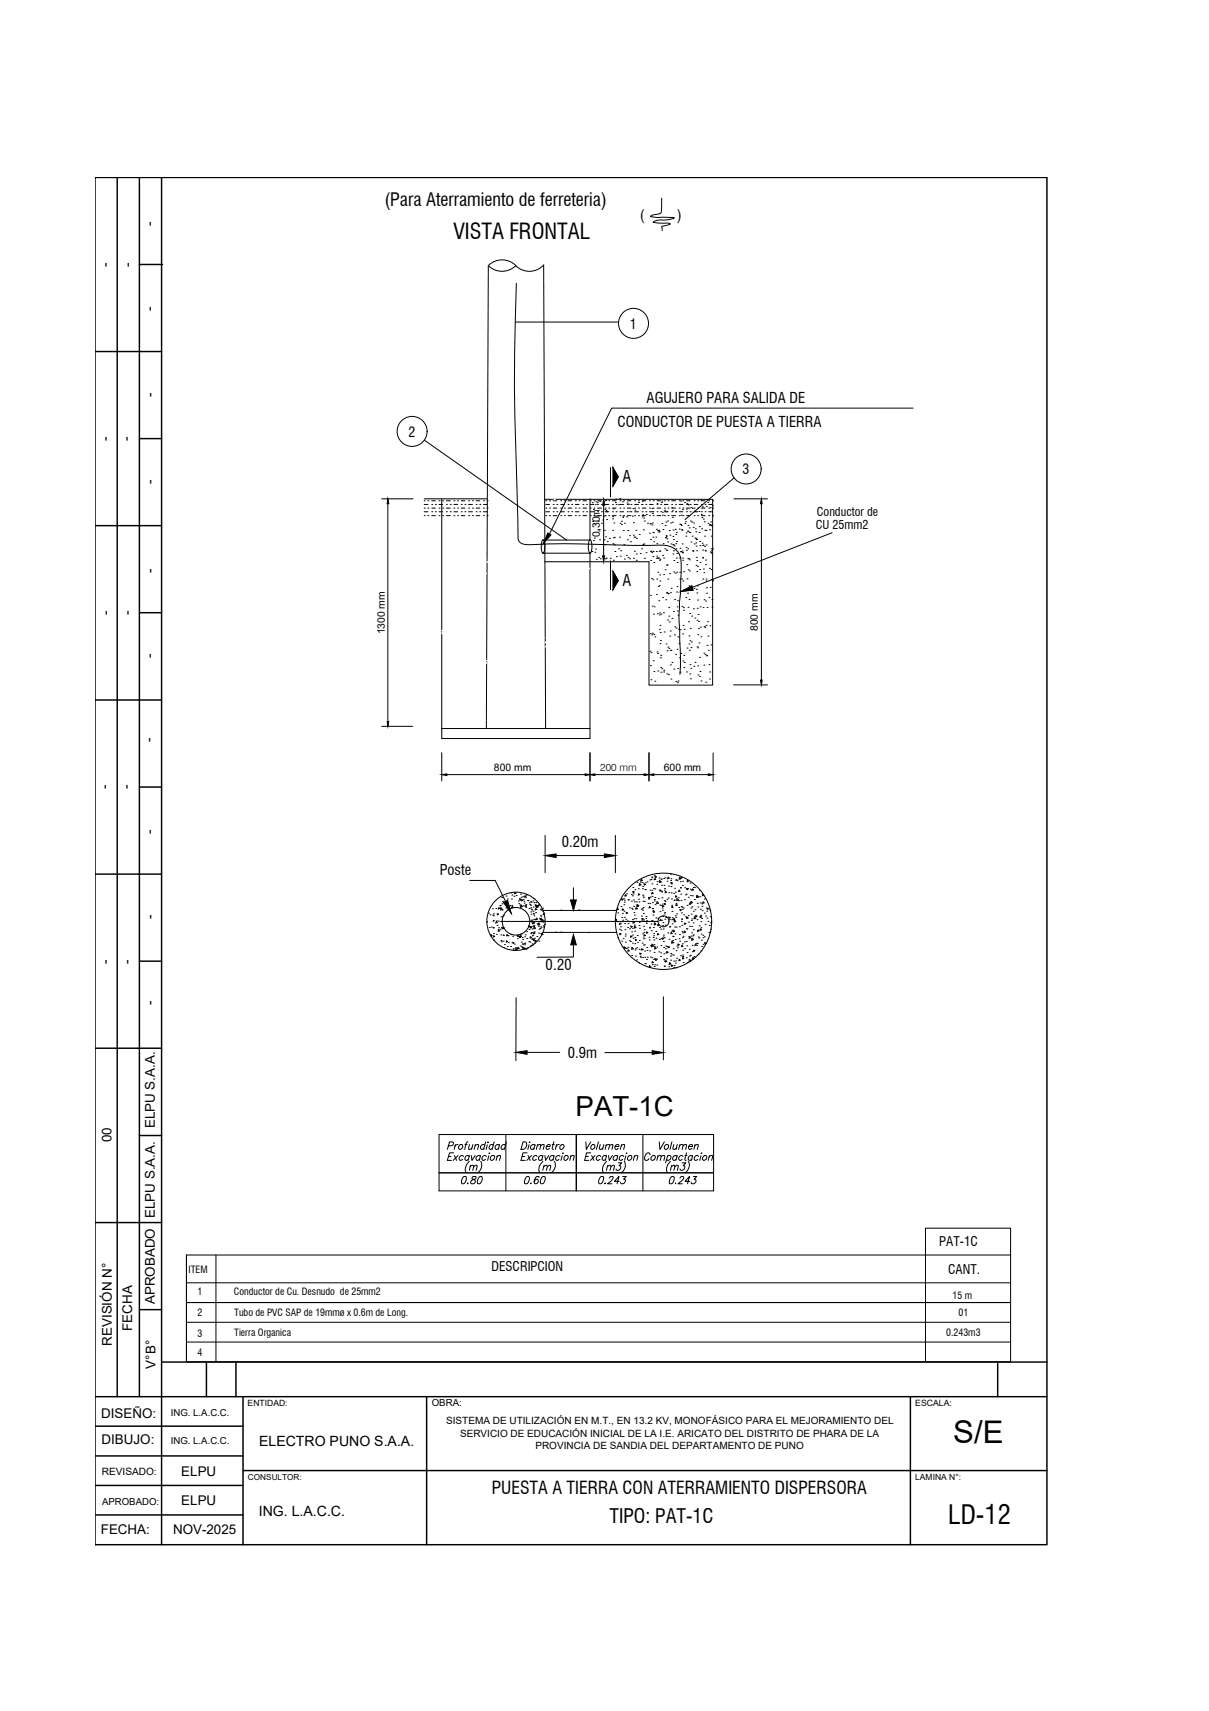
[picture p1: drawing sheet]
<svg xmlns="http://www.w3.org/2000/svg" width="210mm" height="297mm" viewBox="0 0 210 297" stroke-linecap="round" stroke-linejoin="round" font-family="sans-serif">
<defs><g id="words">
<text font-size="5.4" x="165.5" y="250.5">S/E</text>
<text font-size="4.8" x="99.9" y="193.8">PAT-1C</text>
<text font-size="4.6" x="164.6" y="264.6">LD-12</text>
<text font-size="3.8" x="78.7" y="41.6">VISTA FRONTAL</text>
<text font-size="3.4" x="105.8" y="264.4">TIPO: PAT-1C</text>
<text font-size="3.2" x="66.7" y="35.8">(Para Aterramiento de ferreteria)</text>
<text font-size="3.1" x="85.4" y="259.3">PUESTA A TIERRA CON ATERRAMIENTO DISPERSORA</text>
<g font-size="2.8">
<text x="108.1" y="83.6">A</text>
<text x="108.1" y="101.8">A</text>
</g>
<g font-size="2.6">
<text x="112.3" y="69.9">AGUJERO PARA SALIDA DE</text>
<text x="107.2" y="74.1">CONDUCTOR DE PUESTA A TIERRA</text>
</g>
<g font-size="2.5">
<text x="111.1" y="38.2">(</text>
<text x="117.6" y="38.2">)</text>
<text x="97.6" y="147">0.20m</text>
<text x="76.4" y="151.9">Poste</text>
<text x="94.7" y="168.5">0.</text>
<text x="96.7" y="168.5" transform="rotate(-1 96.7 168.5)">20</text>
<text x="98.6" y="183.7">0.9m</text>
</g>
<g font-size="2.4">
<text x="109.4" y="57.1">1</text>
<text x="70.9" y="75.8">2</text>
<text x="128.9" y="82.3">3</text>
<text x="45" y="251.1">ELECTRO PUNO S.A.A.</text>
<text x="44.9" y="263.1">ING. L.A.C.C.</text>
</g>
<g font-size="2.3">
<text x="26.7" y="39.3" transform="rotate(-90 26.7 39.3)">-</text>
<text x="19" y="46.3" transform="rotate(-90 19 46.3)">-</text>
<text x="22.9" y="46.3" transform="rotate(-90 22.9 46.3)">-</text>
<text x="26.7" y="54" transform="rotate(-90 26.7 54)">-</text>
<text x="26.7" y="68.9" transform="rotate(-90 26.7 68.9)">-</text>
<text x="19" y="76.6" transform="rotate(-90 19 76.6)">-</text>
<text x="22.7" y="76.6" transform="rotate(-90 22.7 76.6)">-</text>
<text x="26.7" y="84" transform="rotate(-90 26.7 84)">-</text>
<text x="26.8" y="99.5" transform="rotate(-90 26.8 99.5)">-</text>
<text x="19.1" y="106.8" transform="rotate(-90 19.1 106.8)">-</text>
<text x="22.8" y="106.8" transform="rotate(-90 22.8 106.8)">-</text>
<text x="26.7" y="114.2" transform="rotate(-90 26.7 114.2)">-</text>
<text x="26.6" y="128.8" transform="rotate(-90 26.6 128.8)">-</text>
<text x="18.9" y="137.1" transform="rotate(-90 18.9 137.1)">-</text>
<text x="22.6" y="137.1" transform="rotate(-90 22.6 137.1)">-</text>
<text x="26.7" y="144.9" transform="rotate(-90 26.7 144.9)">-</text>
<text x="26.8" y="159.6" transform="rotate(-90 26.8 159.6)">-</text>
<text x="19" y="167.3" transform="rotate(-90 19 167.3)">-</text>
<text x="22.8" y="167.3" transform="rotate(-90 22.8 167.3)">-</text>
<text x="26.7" y="174.4" transform="rotate(-90 26.7 174.4)">-</text>
<text x="26.9" y="195.9" transform="rotate(-90 26.9 195.9)">ELPU S.A.A.</text>
<text x="19.3" y="198.3" transform="rotate(-90 19.3 198.3)">00</text>
<text x="26.9" y="211.4" transform="rotate(-90 26.9 211.4)">ELPU S.A.A.</text>
<text x="85.3" y="220.6">DESCRIPCION</text>
<text x="163.1" y="216.4">PAT-1C</text>
<text x="164.6" y="221.2">CANT.</text>
<text x="26.9" y="226.4" transform="rotate(-90 26.9 226.4)">APROBADO</text>
<text x="19.4" y="233.6" transform="rotate(-90 19.4 233.6)">REVISIÓN N°</text>
<text x="22.9" y="231" transform="rotate(-90 22.9 231)">FECHA</text>
<text x="27" y="237.6" transform="rotate(-90 27 237.6)">V°B°</text>
<text x="17.6" y="246.1">DISEÑO:</text>
<text x="17.6" y="250.8">DIBUJO:</text>
<text x="31.5" y="256.3">ELPU</text>
<text x="31.5" y="261.3">ELPU</text>
<text x="17.5" y="266.3">FECHA:</text>
<text x="30" y="266.3">NOV-2025</text>
</g>
<g font-size="2.1">
<text x="141.8" y="89.5">Conductor de</text>
<text x="141.6" y="91.8">CU 25mm2</text>
</g>
<g font-size="1.8">
<text x="104.1" y="93.2" transform="rotate(-90 104.1 93.2)">0,30m</text>
<text x="66.8" y="110.1" transform="rotate(-90 66.8 110.1)">1300 mm</text>
<text x="131.6" y="109.6" transform="rotate(-90 131.6 109.6)">800 mm</text>
<text x="85.8" y="133.9">800 mm</text>
<text x="104.2" y="133.9">200 mm</text>
<text x="115.3" y="133.9">600 mm</text>
<text x="17.7" y="256">REVISADO:</text>
</g>
<g font-size="1.7">
<text x="32.8" y="221.1">ITEM</text>
<text x="34.3" y="224.8">1</text>
<text x="40.6" y="224.8">Conductor de Cu. Desnudo de 25mm2</text>
<text x="165.4" y="225.5">15 m</text>
<text x="34.3" y="232.1">3</text>
<text x="34.3" y="228.5">2</text>
<text x="40.7" y="228.5">Tubo de PVC SAP de 19mmø x 0.6m de Long.</text>
<text x="40.7" y="231.9">Tierra Organica</text>
<text x="164.3" y="232">0.243m3</text>
<text x="166.4" y="228.5">01</text>
<text x="34.3" y="235.5">4</text>
<text x="29.7" y="245.9">ING. L.A.C.C.</text>
<text x="75" y="244.1">OBRA:</text>
<text x="29.7" y="250.8">ING. L.A.C.C.</text>
<text x="77.5" y="247.1">SISTEMA DE UTILIZACIÓN EN M.T., EN 13.2 KV, MONOFÁSICO PARA EL MEJORAMIENTO DEL</text>
<text x="79.9" y="249.5">SERVICIO DE EDUCACIÓN INICIAL DE LA I.E. ARICATO DEL DISTRITO DE PHARA DE LA</text>
<text x="92.9" y="251.6">PROVINCIA DE SANDIA DEL DEPARTAMENTO DE PUNO</text>
<text x="17.7" y="261.2">APROBADO:</text>
</g>
<g font-size="1.5">
<text x="43" y="244.1">ENTIDAD:</text>
<text x="158.9" y="244.1">ESCALA:</text>
<text x="158.9" y="256.9">LAMINA N°:</text>
</g>
<text font-size="1.4" x="43" y="257">CONSULTOR:</text>
</g></defs>
<!-- layer: 0 -->
<g fill="none" stroke="#000" stroke-width=".17">
<path d="M114.9 34.4l-.1 2.2a.61 .61 0 0 1-.7 .6l-.8 .1-.4 .3 1.1 .1 3.1 .1a6.1 6.1 0 0 1-2.7 .4l-.4 .1-.6 .3 2.6 .1 .4 .1-1.5 .5 .1 .7M89.6 55.9h17.8M89.6 49.2a515.5 515.5 0 0 0 .3 41v3.2a1.35 1.35 0 0 0 1.6 1.2h.8a112.6 112.6 0 0 1 11.6-.1l8.9 .2a7.3 7.3 0 0 1 4.1 .4 2.81 2.81 0 0 1 1.4 2.8l-.1 4.4a56.4 56.4 0 0 0-.2 8.9l.1 2.9v3M73.6 76.4l24.8 17.4M94.3 96h8.1M94.3 93.8h8.1M94.6 86.7h29.1v32.2h-11v-21.4h-18.1M102.8 95.7h.1M102.8 87.3h.1M102.9 90.5h.1M103 88.5h.1M103 93.8h.1"/>
<path d="M103.1 90.9h.1M103.2 93.4h.1M103.3 95.9h.1M103.4 87.6h.1M103.4 95.3h.1M103.4 87.1h.1M103.5 97.1h.1M103.7 87.3h.1M103.8 92h.1M103.9 90.5h.1M103.9 96.8h.1M104 92.2h.1"/>
<path d="M104.1 93.7h.1M104.1 87h.1M104.2 97h.1M104.4 90.8h.1M104.6 90.3h.1M104.8 87.1h.1M104.8 86.9v9.6M104.8 89.6h.1M104.9 93.7h.1M104.9 92.1h.1M105 94.6h.1M105 88.4h.1"/>
<path d="M105.1 97h.1M105.1 93.2h.1M105.2 86.9h.1M105.2 88.6h.1M105.3 96.9h.1M105.3 90.2h.1M105.3 88.8h.1M105.4 94.1h.1M105.8 93.5h.1M105.9 96.9h.1M106 81.2v5.1M106 97.4v5"/>
<path d="M106.4 90.1h.1M106.4 92.1h.1M106.4 89.7h.1M106.4 94.4h.1M106.4 99.2l.9 1.6M106.5 88.3h.1M106.5 93.4h.1M106.5 97.3h.1M106.6 90.8h.1M106.7 93.3h.1M106.7 94.6h.1M106.8 95.7h.1"/>
<path d="M106.8 87.2h.1M106.9 86.6h.1M107 96.6h.1M107.3 82.7l-.9 1.7M107.4 87.6h.1M107.4 95.3h.1M107.6 93.2h.1M107.6 86.6h.1M107.6 90.8h.1M107.7 96.5h.1M107.8 95.6h.1M107.9 90.5h.1"/>
<path d="M107.9 91h.1M108.1 87.1h.1M108.1 89.8h.1M108.1 89.6h.1M108.2 92.1h.1M108.3 94.6h.1M108.4 97.1h.1M108.4 90.8h.1M108.7 96.4h.1M108.8 89.7h.1M108.9 87.3h.1M108.9 93.7h.1"/>
<path d="M109 92.1h.1M109 96.8h.1M109.1 87.5h.1M109.3 93h.1M109.3 97h.1M109.3 88.8h.1M109.5 94.1h.1M109.8 89.6h.1M109.9 88.3h.1M110 90.7h.1M110 92.9h.1M110 96.9h.1"/>
<path d="M110.1 93.2h.1M110.1 95.7h.1M110.2 88.5h.1M110.3 93.2h.1M110.4 92.1h.1M110.5 96.2h.1M110.5 97.3h.1M110.5 93.5h.1M110.9 87.2h.1M111 92.8h.1M111.2 96.1h.1M111.4 87.6h.1"/>
<path d="M111.4 95.3h.1M111.5 89.7h.1M111.5 87h.1M111.6 89.4h.1M111.6 89.5h.1M111.6 94.5h.1M111.7 92h.1M111.7 89.9h.1M111.8 94.4h.1M111.9 96.9h.1M111.9 90.5h.1M112.2 96h.1"/>
<path d="M112.2 89.3h.1M112.4 90.8h.1M112.8 92.6h.1M112.8 91h.1M112.9 93.7h.1M112.9 95.7h.1M113.1 95.9h.1M113.2 88.3h.1M113.3 90.8h.1M113.3 89.1h.1M113.4 93.2h.1M113.4 88.8h.1"/>
<path d="M113.4 95.7h.1M113.4 92.5h.1M113.5 94.1h.1M113.9 95.7h.1M113.9 96.9h.1M114.1 87.4h.1M114.2 92.1h.1M114.3 96.9h.1M114.4 92.1h.1M114.4 92.4h.1M114.5 92.3h.1M114.5 97.3h.1"/>
<path d="M114.6 95.7h.1M114.8 87.2h.1M114.9 87h.1M115 89.4h.1M115 88.9h.1M115.1 91.9h.1M115.1 94.4h.1M115.2 96.9h.1M115.4 87.6h.1M115.4 88.6h.1M115.4 95.3h.1M115.5 93.4h.1"/>
<path d="M115.6 88.8h.1M115.6 95.5h.1M115.7 88.8h.1M115.9 90.5h.1M116.2 92.1h.1M116.4 90.8h.1M116.7 88.2h.1M116.7 90.7h.1M116.7 88.7h.1M116.7 89.8h.1M116.8 94.6h.1M116.8 93.1h.1"/>
<path d="M116.9 92h.1M116.9 95.6h.1M116.9 93.7h.1M117 94.8h.1M117.3 88.8h.1M117.4 95.3h.1M117.5 94h.1M117.9 91.8h.1M118 96.9h.1M118 91h.1M118.1 95.2h.1M118.1 95.8h.1"/>
<path d="M118.2 87h.1M118.3 89.4h.1M118.3 91.2h.1M118.3 91.9h.1M118.4 92.1h.1M118.4 94.4h.1M118.5 88.5h.1M118.5 96.9h.1M118.5 97.3h.1M118.9 87.2h.1M119.1 95h.1M119.2 88.4h.1"/>
<path d="M119.2 87.4h.1M119.4 92.2h.1M119.4 87.6h.1M119.4 95.3h.1M119.4 97h.1M119.5 87.7h.1M119.7 91.6h.1M119.7 97.2h.1M119.9 90.5h.1M120 88.1h.1M120.1 90.6h.1M120.2 93.1h.1"/>
<path d="M120.2 88.3h.1M120.3 95.6h.1M120.3 91.6h.1M120.4 90.8h.1M120.6 88.7h.1M120.6 93.4h.1M120.8 94.8h.1M120.9 93.6h.1M120.9 93.7h.1M121.4 88.8h.1M121.4 91.4h.1M121.5 94h.1"/>
<path d="M121.5 94.7h.1M121.7 86.9h.1M121.7 89.3h.1M121.8 91.8h.1M121.9 89.9h.1M121.9 94.3h.1M121.9 88h.1M122 96.8h.1M122 96.9h.1M122 94.7h.1M122.1 90.1h.1M122.4 92.1h.1"/>
<path d="M122.5 97.2h.1M122.6 94.6h.1M122.6 87.9h.1M122.9 87.2h.1M123.1 91.2h.1M123.2 91.1h.1M123.3 88.1h.1M123.3 95.8h.1M123.4 90.6h.1M123.4 87.6h.1M123.4 95.3h.1M123.5 93.1h.1"/>
<path d="M123.5 96h.1M123.6 95.6h.1M123.7 87.8h.1M127.5 83l-8.6 7.2M144.5 92.5l-25.8 10.1M81.6 152.9h4.4l1.8 3.6M94.3 158.1h12.7M94.6 145v6.5M96.5 148.5h8.4M99.6 154.1v2.1M106.8 145v6.5M89.6 173.2v10.9"/>
<path d="M94.3 161.9h12.7M99.6 164v2.1l-6.4 .1M115.2 173v11M91.5 182.7h5.7M105 182.7h8.2M32.4 217.9v18.5h143.1v-18.5M32.4 217.9h143.1M32.4 217.9v18.5M37.5 217.9v18.5M175.5 217.9v-4.7h-14.8v23.2M32.4 233h143.1M32.4 229.6h143.1"/>
<path d="M32.4 226.1h143.1M32.4 222.7h143.1"/>
<circle cx="110" cy="56.1" r="2.6"/>
<circle cx="71.6" cy="74.9" r="2.6"/>
<circle cx="129.5" cy="81.4" r="2.6"/>
<circle cx="89.6" cy="159.9" r="2.39"/>
<circle cx="115.2" cy="159.9" r=".95"/>
</g>
<!-- layer: cotas -->
<g fill="none" stroke="#000" stroke-width=".17">
<path d="M158.5 70.9h-52.3l-10.8 21.8M66.3 86.6h5.4M67.3 87.4v37.9M73.6 86.9h.1M73.6 88.2h.1M73.6 89.5h.1M73.6 87.6h.7M73.6 88.8h.7M74.3 86.9h.1M74.3 88.2h.1M74.3 89.5h.1M75 87.6h.1"/>
<path d="M75 88.8h.1M75 86.9h.6M75 88.2h.6M75 89.5h.6M75.6 87.6h.1M75.6 88.8h.1M76.2 86.9h.1M76.2 88.2h.1M76.2 89.5h.1M76.2 87.6h.7M76.2 88.8h.7M76.9 86.9h.1"/>
<path d="M76.9 88.2h.1M76.9 89.5h.1M77.5 87.6h.1M77.5 88.8h.1M77.5 86.9h.7M77.5 88.2h.7M77.5 89.5h.7M78.2 87.6h.1M78.2 88.8h.1M78.8 86.9h.1M78.8 88.2h.1M78.8 89.5h.1"/>
<path d="M78.8 87.6h.6M78.8 88.8h.6M79.4 86.9h.1M79.4 88.2h.1M79.4 89.5h.1M80.1 87.6h.1M80.1 88.8h.1M80.1 86.9h.6M80.1 88.2h.6M80.1 89.5h.6M80.7 87.6h.1M80.7 88.8h.1"/>
<path d="M81.4 86.9h.1M81.4 88.2h.1M81.4 89.5h.1M81.4 87.6h.6M81.4 88.8h.6M82 86.9h.1M82 88.2h.1M82 89.5h.1M82.7 87.6h.1M82.7 88.8h.1M82.7 86.9h.6M82.7 88.2h.6"/>
<path d="M82.7 89.5h.6M83.3 87.6h.1M83.3 88.8h.1M83.9 86.9h.1M83.9 88.2h.1M83.9 89.5h.1M83.9 87.6h.7M83.9 88.8h.7M84.6 86.9h.1M84.6 88.2h.1M84.6 89.5h.1M94.2 93.8l.1-.1a2.29 2.29 0 0 1 0 2.3 2.33 2.33 0 0 1-.1-2.2z"/>
<path d="M94.8 86.9h.1M94.8 88.2h.1M94.8 89.5h.1M94.8 87.6h.6M94.8 88.8h.6M95.4 86.9h.1M95.4 88.2h.1M95.4 89.5h.1M96 87.6h.1M96 88.8h.1M96 86.9h.7M96 88.2h.7"/>
<path d="M96 89.5h.7M96.7 87.6h.1M96.7 88.8h.1M97.4 86.9h.1M97.4 88.2h.1M97.4 89.5h.1M97.4 87.6h.6M97.4 88.8h.6M98 86.9h.1M98 88.2h.1M98 89.5h.1M98.6 87.6h.1"/>
<path d="M98.6 88.8h.1M98.6 86.9h.7M98.6 88.2h.7M98.6 89.5h.7M99.3 87.6h.1M99.3 88.8h.1M99.9 86.9h.1M99.9 88.2h.1M99.9 89.5h.1M99.9 87.6h.6M99.9 88.8h.6M100.5 86.9h.1"/>
<path d="M100.5 88.2h.1M100.5 89.5h.1M101.2 87.6h.1M101.2 88.8h.1M101.2 86.9h.6M101.2 88.2h.6M101.2 89.5h.6M101.8 87.6h.1M101.8 88.8h.1M102.3 93.8l.2-.1a2.29 2.29 0 0 1 0 2.3 2.33 2.33 0 0 1-.2-2.2zM102.5 86.9h.1M102.5 88.2h.1"/>
<path d="M102.5 89.5h.1M102.5 87.6h.6M102.5 88.8h.6M103.1 86.9h.1M103.1 88.2h.1M103.1 89.5h.1M103.7 87.6h.1M103.7 88.8h.1M103.7 86.9h.7M103.7 88.2h.7M103.7 89.5h.7M104.4 87.6h.1"/>
<path d="M104.4 88.8h.1M105.1 86.9h.1M105.1 88.2h.1M105.1 89.5h.1M105.1 87.6h.6M105.1 88.8h.6M105.7 86.9h.1M105.7 88.2h.1M105.7 89.5h.1M106.3 87.6h.1M106.3 88.8h.1M106.3 86.9h.7"/>
<path d="M106.3 88.2h.7M106.3 89.5h.7M107 87.6h.1M107 88.8h.1M107.6 86.9h.1M107.6 88.2h.1M107.6 89.5h.1M107.6 87.6h.7M107.6 88.8h.7M108.3 86.9h.1M108.3 88.2h.1M108.3 89.5h.1"/>
<path d="M108.9 87.6h.1M108.9 88.8h.1M108.9 86.9h.6M108.9 88.2h.6M108.9 89.5h.6M109.5 87.6h.1M109.5 88.8h.1M110.2 86.9h.1M110.2 88.2h.1M110.2 89.5h.1M110.2 87.6h.7M110.2 88.8h.7"/>
<path d="M110.9 86.9h.1M110.9 88.2h.1M110.9 89.5h.1M111.5 87.6h.1M111.5 88.8h.1M111.5 86.9h.6M111.5 88.2h.6M111.5 89.5h.6M112.1 87.6h.1M112.1 88.8h.1M112.8 86.9h.1M112.8 88.2h.1"/>
<path d="M112.8 89.5h.1M112.8 87.6h.6M112.8 88.8h.6M112.9 90.9h.1M113 97.3h.1M113.1 95.7h.1M113.2 91.1h.1M113.4 96.6h.1M113.4 86.9h.1M113.4 88.2h.1M113.4 89.5h.1M113.4 92.4h.1"/>
<path d="M113.5 97.6h.1M113.9 93.2h.1M113.9 91.9h.1M114 94.4h.1M114 96.5h.1M114.1 87.6h.1M114.1 88.8h.1M114.1 86.9h.6M114.1 88.2h.6M114.1 89.5h.6M114.1 96.8h.1M114.2 99.3h.1"/>
<path d="M114.3 92.1h.1M114.3 96.9h.1M114.5 95.7h.1M114.5 99.8h.1M114.6 97.1h.1M114.7 87.6h.1M114.7 88.8h.1M114.9 90.9h.1M115 96.4h.1M115.2 99.7h.1M115.3 86.9h.1M115.3 88.2h.1"/>
<path d="M115.3 89.5h.1M115.3 87.6h.7M115.3 88.8h.7M115.5 91.2h.1M115.5 98.9h.1M115.6 93.3h.1M115.6 90.6h.1M115.6 93h.1M115.7 93.1h.1M115.7 98.1h.1M115.8 95.6h.1M115.8 93.5h.1"/>
<path d="M115.9 98.1h.1M115.9 94.1h.1M116 86.9h.1M116 88.2h.1M116 89.5h.1M116.3 99.6h.1M116.3 92.9h.1M116.5 94.4h.1M116.6 87.6h.1M116.6 88.8h.1M116.6 86.9h.7M116.6 88.2h.7"/>
<path d="M116.6 89.5h.7M116.8 96.2h.1M117 94.6h.1M117 97.3h.1M117 99.3h.1M117.2 99.5h.1M117.2 91.9h.1M117.3 87.6h.1M117.3 88.8h.1M117.3 94.4h.1M117.3 92.8h.1M117.4 96.9h.1"/>
<path d="M117.4 92.4h.1M117.5 99.3h.1M117.5 96.1h.1M117.5 97.6h.1M117.9 86.9h.1M117.9 88.2h.1M117.9 89.5h.1M117.9 87.6h.7M117.9 88.8h.7M118 99.3h.1M118.2 91h.1M118.2 95.7h.1"/>
<path d="M118.4 95.7h.1M118.4 96h.1M118.5 96h.1M118.6 86.9h.1M118.6 88.2h.1M118.6 89.5h.1M118.7 99.3h.1M118.9 90.9h.1M119 90.6h.1M119.1 93.1h.1M119.1 92.5h.1M119.2 95.5h.1"/>
<path d="M119.2 87.6h.1M119.2 88.8h.1M119.2 86.9h.6M119.2 88.2h.6M119.2 89.5h.6M119.2 98h.1M119.5 91.2h.1M119.5 92.2h.1M119.5 98.9h.1M119.6 97h.1M119.7 92.4h.1M119.7 99.1h.1"/>
<path d="M119.8 87.6h.1M119.8 88.8h.1M120 94.1h.1M120.3 95.7h.1M120.5 86.9h.1M120.5 88.2h.1M120.5 89.5h.1M120.5 94.4h.1M120.5 87.6h.6M120.5 88.8h.6M120.7 91.8h.1M120.8 94.3h.1"/>
<path d="M120.8 92.3h.1M120.8 93.5h.1M120.8 98.2h.1M120.9 96.8h.1M120.9 95.6h.1M121 99.2h.1M121 97.3h.1M121.1 98.4h.1M121.1 86.9h.1M121.1 88.2h.1M121.1 89.5h.1M121.4 92.4h.1"/>
<path d="M121.5 98.9h.1M121.5 97.6h.1M121.8 87.6h.1M121.8 88.8h.1M121.8 86.9h.6M121.8 88.2h.6M121.8 89.5h.6M122 95.5h.1M122.1 94.6h.1M122.1 98.8h.1M122.2 99.4h.1M122.3 90.6h.1"/>
<path d="M122.3 93.1h.1M122.3 94.9h.1M122.4 87.6h.1M122.4 88.8h.1M122.4 95.5h.1M122.5 95.7h.1M122.5 98h.1M122.5 92.1h.1M122.9 90.8h.1M123 86.9h.1M123 88.2h.1M123 89.5h.1"/>
<path d="M123 87.6h.7M123 88.8h.7M123.2 98.7h.1M123.2 92h.1M123.3 91.1h.1M123.4 95.9h.1M123.5 91.2h.1M123.5 98.9h.1M123.6 91.3h.1M123.7 86.9h.1M123.7 88.2h.1M123.7 89.5h.1"/>
<path d="M123.7 95.3h.1M127.4 86.6h5.9M132.2 87.4v30.7M112.8 113.1h.1M112.9 110h.1M112.9 115.6h.1M112.9 103.4h.1M113 118h.1M113 113.3h.1M113.1 100.4h.1M113.1 110.2h.1M113.2 105.2h.1"/>
<path d="M113.3 109.9h.1M113.4 100.7h.1M113.4 114.7h.1M113.4 106.6h.1M113.5 116.6h.1M113.5 110.1h.1M113.6 105.4h.1M113.7 110.6h.1M113.7 118.3h.1M114 103.2h.1M114 100.5h.1M114.1 113.2h.1"/>
<path d="M114.1 106.5h.1M114.2 113.4h.1M114.2 116.5h.1M114.3 101.8h.1M114.4 104.3h.1M114.5 106.8h.1M114.5 101.7h.1M114.5 109.2h.1M114.5 106.4h.1M114.6 111.7h.1M114.6 100.9h.1M114.6 108.6h.1"/>
<path d="M114.6 109.8h.1M114.7 114.2h.1M114.7 111.2h.1M114.7 113.8h.1M114.7 115.9h.1M114.8 116.7h.1M114.8 106.6h.1M114.9 116.1h.1M115 103.7h.1M115.2 106.4h.1M115.2 116.7h.1M115.3 116.4h.1"/>
<path d="M115.3 109.7h.1M115.6 104.1h.1M115.6 111.8h.1M115.7 103h.1M115.8 117h.1M115.8 102.9h.1M115.8 113h.1M115.9 107.6h.1M115.9 100.5h.1M115.9 112.3h.1M116 103.1h.1M116 103h.1"/>
<path d="M116.1 117.1h.1M116.1 105.5h.1M116.1 107h.1M116.1 112.6h.1M116.2 108h.1M116.3 110.4h.1M116.4 112.9h.1M116.4 109.5h.1M116.4 115.4h.1M116.4 102.9h.1M116.5 117.9h.1M116.5 112.9h.1"/>
<path d="M116.5 102.1h.1M116.7 107.3h.1M116.7 115h.1M116.9 106.2h.1M117 116.1h.1M117.1 110.2h.1M117.1 104.1h.1M117.2 108.8h.1M117.3 113.6h.1M117.3 118.3h.1M117.4 109h.1M117.5 102.8h.1"/>
<path d="M117.5 101.8h.1M117.5 112.7h.1M117.5 105.4h.1M117.6 106.1h.1M117.6 118.5h.1M117.6 104.3h.1M117.7 116.1h.1M117.7 110.6h.1M117.7 106.8h.1M117.7 118.2h.1M117.8 109.2h.1M117.9 111.7h.1"/>
<path d="M118 114.2h.1M118 100.5h.1M118.1 116.7h.1M118.1 109.3h.1M118.2 113.4h.1M118.3 100.5h.1M118.4 105.3h.1M118.5 110.1h.1M118.6 100.9h.1M118.6 114.8h.1M118.6 108.6h.1M118.6 105.9h.1"/>
<path d="M118.6 105.5h.1M118.7 115.9h.1M118.7 113.8h.1M118.8 109.2h.1M118.8 115h.1M119.1 103.7h.1M119.2 102.5h.1M119.2 116.7h.1M119.3 100.5h.1M119.3 112.5h.1M119.4 103h.1M119.5 105.4h.1"/>
<path d="M119.5 107.9h.1M119.6 110.4h.1M119.6 104.1h.1M119.6 111.8h.1M119.6 101.7h.1M119.7 112.9h.1M119.7 117h.1M119.7 106.5h.1M119.8 115.4h.1M119.8 111.2h.1M119.8 109.1h.1M119.9 117.8h.1"/>
<path d="M119.9 102.4h.1M119.9 101.9h.1M119.9 116h.1M120 112.4h.1M120 111.4h.1M120.1 107h.1M120.4 105.7h.1M120.5 115.7h.1M120.5 102.1h.1M120.6 107.3h.1M120.7 115h.1M120.9 102.3h.1"/>
<path d="M121 102.9h.1M121 112.3h.1M121 107.7h.1M121.1 101.7h.1M121.1 105.6h.1M121.1 104.2h.1M121.1 115.6h.1M121.1 110.2h.1M121.1 112.5h.1M121.2 106.7h.1M121.2 117.2h.1M121.3 109.1h.1"/>
<path d="M121.3 107.9h.1M121.4 111.6h.1M121.4 114.1h.1M121.4 117.4h.1M121.5 116.6h.1M121.6 108.9h.1M121.6 105.4h.1M121.7 110.6h.1M121.7 118.2h.1M122 100.5h.1M122.1 105.5h.1M122.2 115.5h.1"/>
<path d="M122.2 113.4h.1M122.2 108.8h.1M122.2 104.1h.1M122.4 108.9h.1M122.4 113.7h.1M122.5 104.3h.1M122.5 118.4h.1M122.6 100.5h.1M122.6 100.9h.1M122.6 108.6h.1M122.7 103h.1M122.7 102.1h.1"/>
<path d="M122.7 113.9h.1M122.7 113.8h.1M122.8 105.5h.1M122.8 112h.1M122.8 107.9h.1M122.9 110.4h.1M123 112.9h.1M123.1 115.4h.1M123.1 103.7h.1M123.2 117.9h.1M123.2 116.7h.1M123.3 108.7h.1"/>
<path d="M123.3 102h.1M123.4 112h.1M123.5 100.6h.1M123.6 104.1h.1M123.6 105.4h.1M123.7 100.8h.1M127.4 118.9h5.9M66.3 126.1h5.4M76.7 130.7v4.9M77.6 134.5h24M102.4 130.7v4.9M103.3 134.5h8.5"/>
<path d="M112.7 130.7v4.9M113.5 134.5h9.5M123.8 130.7v4.9"/>
</g>
<!-- layer: 01 -->
<g fill="none" stroke="#000" stroke-width=".17">
<path d="M84.8 46.1l-.4 80.4M84.8 46.1a3.4 3.4 0 0 0 4.8 0 3.3 3.3 0 0 0 4.8-.1l.3 80.5M84.8 46.1a3.4 3.4 0 0 1 4.8 0M73.6 86.6h10.9M76.7 86.6v41.6h25.7v-32.2M102.4 86.6v7.2M76.7 126.5h25.7"/>
<circle cx="89.6" cy="159.9" r="5.1"/>
<circle cx="115.2" cy="159.9" r="8.4"/>
</g>
<!-- layer: cotas -->
<path d="M67.3 86.6l.2 .8h-.3zM95.1 92.5l.6 .4-1.4 1.4zM132.2 86.6l.1 .8h-.3zM132 118.1h.3l-.1 .8zM67.2 125.3h.3l-.2 .8zM76.7 134.5l.9-.1v.2zM101.6 134.4l.8 .1-.8 .1zM102.4 134.5l.9-.1v.2zM111.8 134.4l.9 .1-.9 .1zM112.7 134.5l.8-.1v.2zM123 134.4l.8 .1-.8 .1z" fill="#000" stroke="#000" stroke-width=".17"/>
<!-- layer: HATCH -->
<g fill="none" stroke="#fff" stroke-width=".25">
<path d="M77.2 91h.1M77.4 99.3h.1M78 90.6l.1 .8-.7-.1zM78.6 94h.1M79.1 96h.1M79.3 91.7h.1M79.4 87.4h.1M79.6 98.2h.1M79.7 94.3l.1 1.2-1.1-.1zM79.8 93.6h.1M81.2 88.2h.1M81.6 97.8h.1"/>
<path d="M82.5 86.1h.1M82.6 91l.9-.3-.2 .7zM83 93.2h.1M83.1 88.5h.1M84.1 91.3h.1M84.3 99.6h.1M84.5 97.6h.1M95.3 98.4h.1M95.8 96.1h.1M96 91.4h.1M96.2 85.6h.1M96.2 86.7h.1"/>
<path d="M96.4 92.2l.2 .8-.8-.1zM97.8 91.8h.1M98.7 97.6h.1M98.9 93.3h.1M99 89h.1M99.2 91h.1M99.4 86.3h.1M100.6 97.8h.1M100.7 95.4h.1M101.1 90.1h.1M101.1 92l.9-.3-.2 .7zM102.2 98.7h.1"/>
<path d="M76.7 109.5l.6-.2-.3 .8-.3-.2M77.7 107.7h.1M78 117.9h.1M78 101.6h.1M78.3 117.4h.1M78.5 113.1h.1M78.5 110.3h.1M78.6 108.8h.1M78.8 104.5h.1M79 100.3h.1M79 104.4h.1M79.1 116.8h.1"/>
<path d="M79.2 112.7h.1M79.5 100.3l.9-.3-.3 .7zM79.8 100.2l.1 .8h-.8zM80.4 110l1-1 .1 1.2zM80.8 117.8h.1M81.1 102.6h.1M81.1 104.5h.1M81.6 109.9l.1 .8-.8-.1zM82.3 116.4h.1M82.5 111.7h.1M83.3 119.6l.2 .8-.8-.1zM83.4 111.2h.1"/>
<path d="M84.5 114.7l-.4 .1 .4 .3M94.7 111.6l.4-.5 .2 1.2h-.6M94.9 110.7l.8-.4-.2 .8zM95.1 119.3h.1M95.3 114.7h.1M96.1 118.2h.1M96.1 101.9h.1M97.1 111.8h.1M97.3 100.5h.1M98 119h.1M98 101.4l.9-.4-.3 .8zM98 100.1h.1"/>
<path d="M98.1 114.7h.1M98.2 101.9l.2 .8-.8-.1zM98.3 110.4h.1M98.5 106.2h.1M98.5 114.2h.1M98.6 101.9h.1M98.7 109.6h.1M99.6 105.2h.1M99.8 113.5h.1M100 118.7h.1M100 111.5l.1 .8h-.7zM100.5 114.1h.1"/>
<path d="M101 106.4h.1M101.4 118.6h.1M101.9 109.2h.1M102.1 104.5h.1M78.2 121.7h.1M78.3 124.4h.1M78.9 121.4h.1M80.9 124.1l.9-.3-.2 .8zM81.1 120.8h.1M83.1 123.6l.2 1.3-1.2-.2zM83.8 120.8h.1M84.6 125.1h.1"/>
<path d="M92.1 124.9h.1M96.6 123.8h.1M97.8 123.3h.1M98.9 125.2h.1M99.5 125.3l-.1-.1 .9-.4-.1 .5M101 122.7h.1M101.8 121.2l.1 .8-.7-.1z"/>
</g>
<!-- layer: 0 -->
<path d="M104.8 86.7l.2 1h-.4zM104.6 96.5h.4l-.2 1zM106.4 81.1l.9 1.6-.9 1.7zM106.4 99.2l.9 1.6-.9 1.6zM87.4 156.7l.7-.4 .7 2.3zM94.6 148.5l1.9-.3v.7zM99 156.2h1.1l-.5 1.9zM104.9 148.2l1.9 .3-1.9 .4zM99.6 162.2l.5 1.8h-1zM89.6 182.7l1.9-.3v.6zM113.2 182.4l2 .3-2 .3z" fill="#000" stroke="#000" stroke-width=".17"/>
<!-- layer: H -->
<path d="M118.7 102.4l1.4-.7 .2 .7zM118.1 102.7l2.2-.3h-1.6z" fill="#000" stroke="#000" stroke-width=".17"/>
<!-- layer: R_ACOMETIDA -->
<g fill="none" stroke="#000" stroke-width=".17">
<path d="M84.5 160h.1M84.8 158.5h.1M85.1 158.8h.1M85.5 157.8h.1M85.5 158.9h.1M85.6 159.9h.1M85.7 158.7h.1M85.7 159.8h.1M85.7 159h.1M86.1 157.7h.1M86.2 160l.1 .2M86.2 159.9h.1"/>
<path d="M86.3 158.7l.1 .1 .2-.1M86.3 158.6l.3 .1M86.5 159.9h.1M86.6 157.6l-.1 .2M86.6 157.6l.2 .1-.2 .1M86.8 157.3h.1M86.9 157.6h.1M86.9 157.2h.1M87 159.2h.1M87.1 155.8h.1M87.2 156.9h.1M87.2 158h.1"/>
<path d="M87.2 157.9l-.3 .1M87.2 159.1h.1M87.2 156.5h.1M87.2 157.9l-.2-.3-.1 .4M87.4 158.9h.1M87.8 157.6h.1M87.9 155.6h.1M88 156.6h.1M88.1 157.8h.1M88.1 156.1h.1M88.3 157.3l.2 .1-.2 .2v-.3M88.5 157.2h.1"/>
<path d="M88.8 155h.1M88.8 157.6h.1M88.8 156.1h.1M88.8 157.2h.1M88.9 155.4h.1M88.9 157.4l-.1 .2M88.9 157.3l.2 .2-.2 .1M89.2 155.6h.1M89.4 155l-.1 .2M89.4 154.9l.2 .2h-.2M89.6 157.6h.1M89.6 155.5h.1"/>
<path d="M90 156.4h.1M90.1 156.9h.1M90.2 156l.3 .1-.2 .1zM90.2 157.1h.1M90.4 157.5h.1M90.4 155.2h.1M90.4 156.3h.1M90.4 157.1v.3M90.5 157.4h.1M90.5 155.8h.1M90.5 157.1l.2 .2M90.5 156.4v-.2l.2 .1-.1 .1"/>
<path d="M90.7 157.4l-.3 .1M90.7 155.7h.1M90.8 156.2h.1M90.9 157.3h.1M91 156.4h.1M91 156.8h.1M91.1 155.6l-.1 .2M91.1 155.5l.2 .1-.2 .1M91.2 157.2v.2M91.3 155.9h.1M91.3 157.1l.1 .2M91.3 157.3h.1"/>
<path d="M91.3 157h.1M91.3 157.5h.1M91.3 155.3h.1M91.3 155.4h.1M91.6 156.4h.1M91.7 156.3h.1M91.8 157.7h.1M91.9 156.7h.1M92 157h.1M92.1 156.5h.1M92.1 157.2h.1M92.1 157.6h.1"/>
<path d="M92.1 158.3h.1M92.2 158.7h.1M92.2 159.8h.1M92.2 156.6h.1M92.2 157.8h.1M92.3 158h.1M92.4 159.8h.1M92.5 156.4h.1M92.5 158.2h.1M92.6 157.5h.1M92.6 158.6h.1M92.6 158.7h.1"/>
<path d="M92.7 159.6h.1M92.7 156h.1M92.7 159h.1M92.7 156.7h.1M92.9 157.1l.1 .2 .2-.1M92.9 159.7h.1M92.9 157.8v.2M92.9 157l.3 .2M93 158.4h.1M93 157.7l.2 .2h-.2M93 156.7h.1M93 159.6h.1"/>
<path d="M93 157.4h.1M93.1 157.9h.1M93.1 159.5l-.1 .2M93.1 159.6h.2M93.2 157.2l.2 .3M93.2 157.2l-.1 .3M93.2 159.4l.1 .1M93.2 157.3l.1 .1M93.2 157.2l.3 .1M93.4 157.5l-.3 .1M93.5 157.3l-.2 .2M93.5 157v.2"/>
<path d="M93.6 156.9l.2 .2h-.2M93.7 159.4l.3 .1M93.7 159.5l.1 .1 .2-.1M93.8 157.8h.1M93.8 158.9h.1M93.8 159.7h.1M93.9 158h.1M93.9 159.2h.1M94.1 157.9h.1M94.1 158.1h.1M94.2 157.7h.1M94.2 159.7l-.1 .1"/>
<path d="M94.3 158.8h.1M94.3 159.7l-.3-.1 .1 .2M94.3 159.8h.1M94.3 158.7h.1M94.4 158.5h.1M95.7 160h.1M97.4 158h.1M99.6 158.1h.1M100.5 158h.1M106.8 159.9h.1M106.8 159.7l.2 .1-.2 .1M106.9 159.6h.1"/>
<path d="M106.9 159.7h.1M107.2 157.6l.2 .2M107.3 158.5h.1M107.4 157.9h-.3M107.8 157.4h.1M107.9 159.3h.1M107.9 156l.3 .1M107.9 156.1l.1 .1M108 157.9h.1M108.1 158.6h.1M108.1 157.8l-.1 .3M108.1 159.8h.1"/>
<path d="M108.1 157.8l.2 .1M108.1 158h.2M108.1 156.2l-.1 .1M108.3 156h.1M108.3 157.1h.1M108.4 158.2h.1M108.4 159.2h.1M108.4 156.3h.1M108.4 156.6h.1M108.5 155.4v.2M108.6 155.3l.1 .2h-.2M108.7 159.6h.1"/>
<path d="M108.7 158.4l.1 .2 .2-.1M108.7 158.4l.3 .1M108.8 155.2h.1M108.9 159.9h.1M109 156.2h.1M109.1 156.2h.1M109.3 157.6h.1M109.6 155.3h.1M109.6 156.4h.1M109.7 157.7h.1M109.7 160h.1M109.8 157.8h.1"/>
<path d="M109.8 155.5h.1M109.8 159.6h.1M109.9 154.1h.1M109.9 154.8h.2l-.2 .2zM109.9 155.2h.1M110 156.2h.1M110 157.3h.1M110.1 158.4h.1M110.1 159.5h.1M110.1 158.9h.1M110.1 156.6h.1M110.2 154.5h.1"/>
<path d="M110.4 159.5h.1M110.4 157.7l-.1 .1M110.4 157.6l.2 .2h-.2M110.5 156.6h.1M110.5 157.8h.1M110.6 153.2h.1M110.6 157l.3 .3M110.6 157.1v.3M110.6 157.1l.1 .2 .2-.1M110.7 157.1l.2 .1M110.8 154.3h.1M110.8 157.4h-.2"/>
<path d="M110.9 156.1h.1M110.9 155.2l-.1 .2M110.9 155.1l.2 .2h-.2M110.9 156.6h.1M111.2 153.1h.1M111.3 152.8h.1M111.3 152.8l-.1 .2M111.3 153.6l-.3-.2v.3h.3M111.3 157.8h.1M111.4 159h.1M111.4 152.7l.1 .2M111.4 159.9h.1"/>
<path d="M111.5 153.2h.1M111.5 157.8h.1M111.5 154.3h.1M111.5 152.9h-.2M111.6 155.4h.1M111.6 153.9h.1M111.6 158h.1M111.6 156.4h.1M111.7 157.6h.1M111.7 155.6h.1M111.7 159.5l-.2 .2M111.7 158.6h.1"/>
<path d="M111.7 155.9h.1M111.7 160h.1M111.7 159.5h-.3l.1 .2M111.7 159.7h.1M111.8 153.4l.2 .1-.1 .2zM111.9 156.5h.1M112 154.4h.1M112 153.3h.1M112 154.5h.1M112.1 159.5h.1M112.2 159.1h.1M112.3 159.9l-.1 .2"/>
<path d="M112.3 153.1h.1M112.3 159.8l.2 .2M112.5 156.8h.1M112.6 156.1h.1M112.6 155.8l.2 .1M112.6 155.8l.1 .2M112.7 157.5v.2M112.8 157.3l.1 .3h-.1M112.8 152.8h.1M112.8 156.9h.1M112.8 154.5h.1M112.8 155.9l-.1 .1"/>
<path d="M112.9 155.7h.1M113 152.7h.1M113.1 152.4h.1M113.1 159.8h.1M113.2 153.4h.1M113.2 154.5h.1M113.2 152.3h.1M113.2 155l-.1 .2M113.2 155.6h.1M113.2 157.7h.1M113.2 154.9l.2 .2h-.2M113.3 156.7h.1"/>
<path d="M113.3 157.8h.1M113.4 158.9h.1M113.4 158.1h.1M113.4 159.9h.1M113.5 154.2h.1M113.5 158.4h.1M113.6 156.4h.1M113.6 152h.1M113.6 156.2h.1M113.6 152.6v.2M113.6 158.2l-.2-.1v.3l.2-.1M113.7 152.7h.2"/>
<path d="M113.7 155.8h.1M113.7 154.3h.1M113.7 152.5l.1 .2M113.7 157h.1M113.7 152.1l.1 .2h.2M113.8 152.1l.2 .1M113.9 159.4h.1M114 153.5h.1M114.1 153.1h.1M114.2 159.4h.1M114.3 156h.1M114.3 156.8l-.3 .1"/>
<path d="M114.3 156.8l-.2-.3-.1 .3M114.4 152.4h.1M114.5 152.8l.3 .3M114.5 152.9v.2M114.5 157.1h.1M114.6 158.3h.1M114.6 159.7l-.1 .2M114.6 159.8h.2M114.7 159.6l.1 .2M114.7 153.1h.1M114.7 157.2h.1M114.7 153.1l-.2 .1"/>
<path d="M114.8 152.6h.1M114.8 154.6l-.2 .1M114.8 154.6l-.3-.1 .1 .2M114.8 153.7h.1M114.9 154.8h.1M114.9 159.8h.1M114.9 155.9h.1M115 157h.1M115 157.6h.1M115 158h.1M115 159.1h.1M115 157.3v.2"/>
<path d="M115.1 157.2l.2 .1-.2 .1M115.2 152.5h.1M115.3 153.7h.1M115.3 156.9l.1 .1h.2M115.3 156.4h.1M115.3 154.5h.1M115.3 158.7h.1M115.3 156.8l.3 .1M115.4 158.4h.1M115.4 154.2h.1M115.4 159.6h.1M115.5 152.4h.1"/>
<path d="M115.5 156.5h.1M115.5 154.9h.2M115.5 154.8v.2M115.6 154.7l.1 .2M115.6 159.3h.1M115.8 156.1h.1M115.8 153h.1M115.9 152.4v.2M116 152.5h.2M116 155.9h.1M116 152.3l.1 .2M116.1 153.8h.1"/>
<path d="M116.1 155h.1M116.1 159.2l.3 .1-.2 .1zM116.2 159.7h.1M116.4 151.8h.1M116.4 152.9h.1M116.5 153.9h.1M116.5 152.6h.1M116.5 153.2l.2 .1-.2 .1zM116.5 155h.1M116.6 156.1h.1M116.6 157.2h.1M116.6 157.4h.1"/>
<path d="M116.6 159.7h.1M116.6 153.4h.1M116.6 157.6h.1M116.7 158.2h.1M116.7 159.3h.1M116.7 157.6h.1M116.9 159.5v.2M117 155.1h.1M117 156.3h.1M117 159.4l.1 .2M117.1 156.3h.1M117.1 159.7l.2 .3"/>
<path d="M117.1 159.7l-.1 .3M117.1 154.2h.1M117.2 159.6h-.2M117.2 154.9h.1M117.2 159h.1M117.2 155.6l.1 .1M117.3 152.8h.1M117.3 159.2h.1M117.3 155.5l.2 .1M117.4 152.7h.1M117.4 156.8h.1M117.4 157l-.1 .3"/>
<path d="M117.4 157l.2 .1M117.4 157.2h.2M117.5 158.7h.1M117.5 156v.3M117.5 155.6l-.2 .2M117.5 152.9h.1M117.5 156l.3 .2M117.8 155.9h.1M117.8 156.3h-.3M117.8 156.4h.1M117.8 157.6h.1M117.8 154.6v.2"/>
<path d="M117.9 154.5l.2 .2h-.3M118.1 153.1h.1M118.1 154.2h.1M118.1 154.1h.1M118.2 155.2h.1M118.2 152.6h-.3M118.2 156.3h.1M118.2 152.5h.1M118.2 152.6l-.2-.3-.1 .3M118.3 157.4h.1M118.3 152.2l-.1 .2M118.3 158l-.2 .1"/>
<path d="M118.3 158.5h.1M118.3 160h.1M118.3 158l-.2-.1v.2M118.3 159.5h.1M118.3 159.6h.1M118.4 157.5h.1M118.4 152.3h-.1M118.5 153.7h.1M118.5 157.8h.1M118.5 153h.1M118.6 157.6h.1M118.7 158.8h.1"/>
<path d="M118.8 156.2h.1M118.9 154.1h.1M119 155.3h.1M119 159.2h.1M119.2 155.2h.1M119.2 159.3h.1M119.2 154.2l.3 .1-.2 .2zM119.2 159.3v.2M119.3 152.9h.1M119.3 153.1h.1M119.3 157.2h.1M119.3 159.2l.2 .2"/>
<path d="M119.4 154.2h.1M119.5 158.9h.1M119.5 155.8h.1M119.5 159.4h-.2M119.7 156.9v.1M119.7 156.7l.2 .3h-.2M119.8 153.3h.1M119.8 154.4h.1M119.8 156.7h.1M119.9 155.5h.1M119.9 156.5h.1M120 157.6h.1"/>
<path d="M120 158.7h.1M120 156.6l.2 .1M120 156.6v.2l.2-.1M120 159.8h.1M120.1 159.5h.1M120.1 157.4h.1M120.2 154.4h.1M120.2 154.4l-.1 .2M120.2 155.5h.1M120.2 154.3l.2 .2h-.2M120.4 154.1h.1M120.4 158.2h.1"/>
<path d="M120.6 156.2h.1M120.6 154h.1M120.7 157.9h.1M120.8 159.1h.1M120.8 158.9v.3l.2-.2-.2-.1M120.8 159.4l-.2-.2-.1 .3h.3M121 155.4l.2 .3M121 155.5l-.1 .3M121 155.6h.1M121 159.7h.1M121.1 156.8h.1M121.1 157.5h.1"/>
<path d="M121.2 155.7h.1M121.2 155.8h-.3M121.5 154.6h.1M121.5 155.7h.1M121.5 159.2h.1M121.6 156.7h.1M121.6 159.1l-.1 .2M121.6 157.8h.1M121.6 159.2h.2M121.7 158.9h.1M121.7 159l.1 .2M121.8 159.5h.1"/>
<path d="M121.9 156.9h.1M121.9 157.3h.1M121.9 158.1h.1M121.9 155.3l.1 .2M121.9 155.3h.3M122 156.7v.2M122.1 156.5l.1 .2h-.1M122.2 155.4l-.2 .1M122.3 156.1h.1M122.3 158.5h.1M122.5 159h.1M122.7 158.2h.1"/>
<path d="M122.8 159.4h.1M122.9 160h.1M123 157.7l-.3-.1 .1 .2h.2M123 157.8h.1M123.3 158.1h.1M123.3 159.2h.1M84.6 160l-.1 .1M84.9 161h.1M85.2 162.3v.2l.2-.1-.2-.1M85.2 162.4h.1M85.3 160.9h.1M85.6 161h.1"/>
<path d="M85.6 161.1h.1M85.7 162.1h.1M85.7 162.5l-.1 .2M85.7 163.2h.1M85.7 162.4l.2 .2h-.2M86.1 160.1l-.1 .2M86.1 160.2h.2M86.2 162.2h.1M86.3 160.6h.1M86.5 161.4v.3M86.6 161.1h.1M86.6 161.3l.2 .3-.3 .1"/>
<path d="M86.9 161.3h.1M86.9 162.3h.1M87 163.3h.1M87 163.5h.1M87.3 161.2h.1M87.3 162.3h.1M87.4 163.4h.1M87.4 161.2h.1M87.4 161h.1M87.4 161.1l-.3-.1 .1 .2 .2-.1M87.4 164.5h.1M87.4 162.4h.1"/>
<path d="M87.6 164h.1M87.9 163.4h.2l-.1 .2zM88 162.3v.2M88 162.2l.2 .2h-.2M88.1 164.3h.1M88.2 162.5h.1M88.3 163.6h.1M88.6 164.3h.1M88.7 162.2h.1M88.9 163.6h.1M89 162.5h.1M89.1 163.6h.1"/>
<path d="M89.1 163.8h.1M89.1 164.7h.1M89.1 164.9h.1M89.3 163.9h.1M89.8 162.4l.1 .2 .2-.1M89.9 164.5l-.1 .2-.2-.2-.1 .3h.3M89.9 162.4l.2 .1M89.9 162.9v.1M89.9 164.5l.2 .1M89.9 164.7h.2M90 164.6h.1M90.1 162.5l.1 .3 .2-.1"/>
<path d="M90.2 162.5l.2 .1M90.2 162.8h.1M90.3 162.5v.2M90.4 164.2h.1M90.4 162.4l.1 .1-.2 .1M90.4 162.2h.1M90.5 163.6h.1M90.6 164.4l.3 .1M90.6 164.4l.1 .2 .2-.1M90.7 162.8h.1M90.7 163.9h.1M90.7 163.1h.1"/>
<path d="M90.8 164.6h.1M90.9 164.5l.3 .1M90.9 164.6l.1 .1M91 163.8h.1M91.1 162.6h.1M91.1 164h.1M91.1 163.7h.1M91.1 164.7h-.1M91.2 164.8h.1M91.2 162.3h.1M91.4 164.7h.1M91.4 161.7h.1"/>
<path d="M91.5 162.9h.1M91.6 164.6h.1M91.8 160.7v.2h.2M91.8 163.5h.1M91.8 160.7l.2 .1M91.8 161.4h.1M91.9 160.9h.1M92 163.6h.1M92.1 162.7l-.1 .2M92.1 160.9v.2l.2-.1-.2-.1M92.1 164.2h.1M92.1 162.6l.2 .2h-.2"/>
<path d="M92.1 162.1h.1M92.2 162h.1M92.2 160.9h.1M92.3 160.1h.1M92.3 161.9h.1M92.3 163h.1M92.4 161.3h.1M92.4 164.1h.1M92.4 162.5h.1M92.4 163.9h.1M92.5 163h.1M92.5 160.2l-.1 .2"/>
<path d="M92.5 162.3h.1M92.5 160.3h.2M92.6 160.8h.1M92.6 160.1l.1 .2M92.7 160.7h.1M92.7 160.1h.1M92.7 161.9l-.1 .2M92.7 161.8l.2 .2h-.2M92.7 161.8h.1M92.8 162.9h.1M92.8 163.7h.1M92.8 163.2l-.1 .1"/>
<path d="M92.8 163.2l-.2-.1v.2M92.9 163.2l.2 .2M92.9 163.3v.2l.2-.1M92.9 161.2h-.2M93 161.1l-.3-.2v.3M93.2 162.6h.1M93.2 160.4h.1M93.5 160.8h.1M93.5 162h.1M93.5 160.3h.1M93.5 163.4h.1M93.6 161.3h.1"/>
<path d="M93.7 160.5l-.2-.2-.1 .3h.3M93.8 161.2h.1M93.9 160h.1M93.9 160.9h.1M93.9 162h.1M93.9 161.1h.1M94 162.2h.1M94 160h.1M94.1 162.2h.1M94.3 160.1h.1M94.3 160.7h.1M94.3 160.9h.1"/>
<path d="M94.6 160.5h.1M96.4 161.8h.1M97.4 161.8h.1M99.3 163.6h.1M102.2 161.9h.1M107.1 160h.1M107.3 162.8h.1M107.6 161.3h.1M107.6 162.1v.1M107.6 160.3v.2M107.6 162l.2 .1M107.7 160.2l.1 .2"/>
<path d="M107.7 160.9h.1M107.8 161.5h.1M107.8 162.2l-.2 .1M107.9 160.4h-.3M107.9 163.4h.1M108 160h.1M108.2 163h.1M108.2 164.5h.1M108.4 160.3h.1M108.5 161.4h.1M108.5 162.5h.1M108.6 163.6h.1"/>
<path d="M108.6 162.2h.1M108.6 164.5l-.2 .1M108.6 164.7h.1M108.6 164.5l-.2-.1v.2M108.8 164.6h.1M109 161h.1M109 160.3h.1M109 164.5h.1M109 165v.2M109.1 164.9l.1 .2h-.1M109.2 163.3h.1M109.3 161.2h.1"/>
<path d="M109.5 163.4h.1M109.5 162.5v.3M109.5 160.8l.3 .1-.2 .1zM109.5 162.4l.2 .2h-.2M109.7 161.8h.1M109.7 165.9h.1M109.8 161.1h.1M109.8 162.3h.1M109.8 163.7h.1M109.9 162.9h.1M109.9 160.1v.2M110 164.7l-.3-.2v.3l.3-.1"/>
<path d="M110 160l.1 .2M110.1 160.6h.1M110.2 161.7h.1M110.2 160.2h-.2M110.2 162.8h.1M110.2 163.8h.1M110.3 164.9h.1M110.3 166h.1M110.3 164.7h.1M110.3 163.1l.2 .1M110.3 163.1v.2l.2-.1M110.4 161.1h-.3"/>
<path d="M110.4 161l-.2-.2-.1 .3M110.5 166.7h.1M110.6 164.5h.1M110.6 162.4h.1M110.7 163.6h.1M110.9 160.7h.1M110.9 164.8h.1M110.9 167.1l.2 .1M111 160.1h.1M111 163.3h.1M111 161.1h.1M111.1 165.5l.1 .2 .1-.1-.2-.1"/>
<path d="M111.2 166h.1M111.2 166.2h.1M111.4 164.8l-.1 .2M111.4 164.7l.2 .2h-.2M111.5 163.7h.1M111.5 164.9h.1M111.6 162.1h.1M111.6 166.2h.1M111.7 162.8h.1M111.7 164.1h.1M111.7 160.8h.1M111.8 161.9h.1"/>
<path d="M111.8 163h.1M111.8 161.4h.1M111.8 162.3v.2M111.9 164h.1M111.9 162.2l.1 .2-.2 .1M111.9 165.1h.1M112 166.2h.1M112 167.3h.1M112.2 160.3h.1M112.2 161.8l.1 .2M112.3 166.6h.1M112.3 161.8l.2 .1"/>
<path d="M112.3 164.5h.1M112.3 160h.2M112.3 165h.1M112.4 166.2h.1M112.5 161.9l-.2 .1M112.7 162.7h.1M112.7 163.2h.1M112.8 161.1h.1M112.8 161h.1M112.8 165.1h.1M112.9 166.1h.1M113 167.9l-.2 .1"/>
<path d="M113 160.4h.1M113 167.9l-.2-.3-.1 .3M113.1 161.6h.1M113.2 166.3h.1M113.2 163.9l.2 .3M113.2 163.9l-.1 .3M113.2 167.5h.1M113.2 167v.2M113.3 166.9l.1 .2h-.1M113.3 164.2h-.3l.1 .2 .2-.1M113.4 162.8h.1M113.4 161h.1"/>
<path d="M113.4 164.2l-.3 .1M113.5 162.1h.1M113.5 162.5h.1M113.5 166.6h.1M113.5 163.2h.1M113.5 164h.1M113.6 164.3h.1M113.6 165.3h.1M113.6 167.8h.1M113.6 166.4h.1M113.6 160.3h.1M113.6 164.4h.1"/>
<path d="M113.6 160.2l.3 .3M113.6 160.3v.3M113.7 167.5h.1M113.7 164.6v.2M113.7 164.5l.2 .2h-.2M113.8 166.5l.2 .1-.1 .1zM113.9 161.7h.1M113.9 160.5l-.3 .1M113.9 162.9h.1M114 166.5h.1M114 167.5h.1M114 164.4h.1"/>
<path d="M114.2 162.2h.2M114.2 162.1l-.1 .2M114.2 160.5v.2l.2-.1-.2-.1M114.2 162l.2 .2M114.4 165.3h.1M114.5 163.1h.1M114.5 161h.1M114.7 166.1h.1M114.7 163h.1M114.7 161.3h.1M114.7 165.4h.1M114.8 164.2h.1"/>
<path d="M115 162.8l.2 .1M115 162.9v.2M115 160.7h.1M115.1 160.2h.1M115.1 161.3h.1M115.1 162.7h.1M115.2 162.3h.1M115.2 163.4h.1M115.2 163l-.2 .1M115.2 164.5h.1M115.2 166.5h.1M115.3 165.6h.1"/>
<path d="M115.3 166.7h.1M115.3 167.7h.1M115.3 167.8h.1M115.3 162.8h.1M115.4 166.9h.1M115.5 160.6h.1M115.5 164.7h.1M115.6 164.2h.1M115.6 166.8l-.1 .2M115.6 165.4h.1M115.6 166.7l.2 .2h-.2M115.7 166.4h.1"/>
<path d="M115.7 165.2l.1 .2 .2-.1-.2-.1M115.8 164.3h.1M115.9 162h.1M116 164.4v.2M116.1 164.3l.1 .2h-.1M116.1 167.8h.1M116.1 163.1h.1M116.2 160.9h.1M116.2 167.1l.3 .2M116.2 167.1v.3M116.3 160.9h.1M116.4 166h.1"/>
<path d="M116.4 165.6h.1M116.4 166.7h.1M116.4 167.4l-.3 .1M116.5 162l-.1 .1M116.5 161.8l.2 .2h-.2M116.5 167.5l.3 .1M116.5 167.6l.1 .2M116.6 161.7h.1M116.6 165.8h.1M116.7 160.4h.1M116.7 161.5h.1M116.8 162.5h.1"/>
<path d="M116.8 163.3h.1M116.8 167.7l-.2 .1M116.8 163.6h.1M116.9 164.7h.1M116.9 162.6h.1M116.9 165.8h.1M116.9 163.6l-.2-.2-.1 .3h.3M116.9 161.5l.2 .1M116.9 161.6l.1 .1M117 166.9h.1M117 168h.1M117 167.6h.1"/>
<path d="M117.1 160.9h.1M117.1 161.7l-.1 .1M117.2 162.1h.1M117.2 163.1h.1M117.2 167.2h.1M117.3 166.8h.1M117.3 168h.1M117.3 160h-.3M117.4 160.9h.1M117.4 165h.1M117.5 166.4h.1M117.5 164.2h.1"/>
<path d="M117.6 164.5h.1M117.7 163.9l.1 .2 .1-.1M117.7 163.9l.2 .1M117.9 163h.1M117.9 166.6l-.1 .2M117.9 166.5l.2 .2h-.2M118 162.2h.1M118 160.9h.1M118 163.4h.1M118.1 165.9h.1M118.3 164.2v.2M118.4 160.6h.1"/>
<path d="M118.4 164.1l.2 .2h-.2M118.4 161.7h.1M118.5 162.8h.1M118.5 163.9h.1M118.5 165.8h.1M118.5 162h.1M118.5 165h.1M118.5 166.1h.1M118.6 166h.1M118.6 167.1h.1M118.6 162.5h.1M118.7 166.4l-.1 .1"/>
<path d="M118.7 166.4l-.2-.1v.2M118.8 163.5h.1M118.8 161.7v.3M118.8 160.3l.1 .2 .2-.2h-.2M118.9 164.7h.1M118.9 161.6l.1 .2-.2 .1M119.2 161.2h.1M119.2 166.3h.1M119.2 163.4h.1M119.2 164.2h.1M119.3 161.3h.1M119.3 165.4h.1"/>
<path d="M119.3 167.1h.1M119.5 160.1h.1M119.6 162.9h.1M119.6 162.6l.3 .1M119.6 162.6l.1 .2 .2-.1M119.7 164.8h.1M119.7 166.6v.3M119.7 166h.1M119.7 160.8h.1M119.7 166.5l.3 .3M119.9 165.8h.1M119.9 166.9h-.3"/>
<path d="M120 162.5h.1M120.1 160.9h.1M120.1 162h.1M120.1 163h.1M120.1 162.8l.3 .3M120.1 162.9v.3M120.2 164.1h.1M120.2 165.2h.1M120.2 166.4v.2M120.3 166.3h.1M120.3 166.3l.1 .2M120.3 166.5h.1"/>
<path d="M120.3 162.5h.1M120.3 160.2h.1M120.3 163.2h-.3M120.4 161.4h.1M120.4 162.3h.1M120.4 166.4h.1M120.4 165h.2l-.1 .2zM120.5 166.1h.1M120.7 164l-.1 .2M120.7 163.9l.2 .2h-.2M120.8 163.8h.1M121 164.1h.1"/>
<path d="M121.1 163.8h.1M121.1 161.5v.2M121.2 161.5h.1M121.2 161.6h.1M121.2 165.7h.1M121.2 161.4l.2 .2-.3 .1M121.2 162.7h.1M121.4 162.8h.1M121.4 160.7h.1M121.6 161.3l.2 .1M121.6 161.3v.2M121.7 160h.1"/>
<path d="M121.7 161.1h.1M121.7 165.1h.1M121.7 162.2h.1M121.8 163.2h.1M121.8 161.4l-.1 .1M121.8 164.3h.1M122 162.8h.1M122 162.4h.1M122.1 163.9h.1M122.3 162.6h.1M122.3 163.6l.1 .3 .2-.1M122.4 163.6l.2 .1"/>
<path d="M122.4 160.5h.1M123 161.9h.1M123.1 160.7h.1M123.3 161.8h.1M123.3 160.2h.1M123.4 161.3h.1M123.6 160v.1"/>
</g>
<!-- layer: 32 -->
<path d="M86.9 160h27.3" fill="none" stroke="#000" stroke-width=".17"/>
<!-- layer: DIBUJO -->
<g fill="none" stroke="#000" stroke-width=".17">
<path d="M76.2 197h47.7v9.7h-47.7zM77.8 198.9h.7l.2-.2v-.3l-.7-.2-.3 1.3M79.1 198.7l-.2 .8M79.5 198.7h-.3l-.2 .3M79.7 198.9l.3-.2a.4 .4 0 0 1 .3 .6 .4 .4 0 0 1-.7 0zM80.7 198.7h.4M81.3 198.2l-.4 .3-.2 1M81.5 198.7l-.1 .8h.2l.3-.2M82.1 198.7l-.2 .8M82.5 198.9l.3-.2h.3l-.2 .8M82.5 198.7l-.2 .8M84.1 198.9a.41 .41 0 0 0-.6 0 .41 .41 0 0 0 .3 .6l.2-.2"/>
<path d="M84.3 198.2l-.3 1.3M84.6 198.7l-.2 .8M84.7 198.2v.2zM85.6 198.9a.41 .41 0 0 0-.6 0 .41 .41 0 0 0 .2 .6l.3-.2M85.8 198.2l-.3 1.3M86.7 198.9a.41 .41 0 0 0-.7 0 .41 .41 0 0 0 .3 .6l.3-.2M86.7 198.7l-.2 .8M87.7 198.9a.45 .45 0 0 0-.6 0 .45 .45 0 0 0 .1 .6l.4-.2M87.8 197v9.7M87.9 198.2l-.3 1.3M90.8 198.2h.4a.79 .79 0 0 1 .1 1 .79 .79 0 0 1-.8 .3zM91.8 198.7l-.2 .8"/>
<path d="M92 198.2l-.1 .2zM92.9 198.9a.42 .42 0 0 0-.7 0 .42 .42 0 0 0 .2 .6l.3-.2M92.9 198.7l-.2 .8M93.3 198.9l.3-.2h.3l-.2 .8M93.3 198.7l-.2 .8M93.9 198.9l.3-.2h.3l-.2 .8M94.9 199h.6v-.2a.43 .43 0 0 0-.6 .1 .43 .43 0 0 0 .3 .6l.2-.2M95.9 198.7h.4M96.2 198.2l-.3 1.1v.2h.2M96.6 198.7l-.2 .8M97.1 198.7h-.3l-.3 .3M97.3 198.9l.4-.2a.45 .45 0 0 1 .1 .6 .45 .45 0 0 1-.5 .2l-.1-.3z"/>
<path d="M100.1 197v9.7M101.7 198.2l.1 1.3 .8-1.3M102.7 198.9l.2-.2a.4 .4 0 0 1 .3 .6 .4 .4 0 0 1-.6 0zM103.9 198.2l-.4 1.3M104.2 198.7l-.1 .8h.2l.4-.2M104.8 198.7l-.2 .8M105.2 198.9l.4-.2h.2l-.2 .8M105.3 198.7l-.2 .8M105.8 198.9l.4-.2h.2l-.2 .8M106.8 199h.6l.1-.1a.4 .4 0 0 0-.7 0 .4 .4 0 0 0 .3 .6l.2-.2M107.9 198.9l.3-.2h.2l-.1 .8M107.9 198.7l-.2 .8"/>
<path d="M111.6 197v9.7M114.5 198.2l.1 1.3 .7-1.3M115.5 198.9l.2-.2a.4 .4 0 0 1 .3 .6 .4 .4 0 0 1-.7 0zM116.7 198.2l-.4 1.3M117 198.7l-.2 .8h.3l.4-.2M117.6 198.7l-.2 .8M118 198.9l.3-.2h.3l-.2 .8M118.1 198.7l-.3 .8M118.6 198.9l.3-.2h.3l-.2 .8M119.5 199h.7l.1-.1a.4 .4 0 0 0-.7 0 .4 .4 0 0 0 .3 .6l.2-.2M120.6 198.9l.4-.2h.2l-.1 .8M120.7 198.7l-.2 .8"/>
<path d="M76.2 203.6h47.7M77.9 200.8h.4M78.8 200.1h-.8l-.3 1.4h.7M78.9 200.6l.4 .9M79.5 200.6l-.8 .9M80.5 204.3h.4a.81 .81 0 0 1-.7 1.2l-.1-.5zM80.5 200.8a.41 .41 0 0 0-.7 0 .41 .41 0 0 0 .2 .7l.3-.2M81.1 205.5h.2zM81.4 200.8a.41 .41 0 0 0-.6 .1 .41 .41 0 0 0 .3 .6l.2-.2M81.5 201.6a1.66 1.66 0 0 0-.5 2M81.5 200.6l-.2 .9M81.6 202.6l.3-.3 .3 .1-.1 .8"/>
<path d="M81.7 202.3l-.2 .9M81.8 200.6l.1 .9 .6-.9M82.1 204.3l-.1 .4a.45 .45 0 0 1 .5 .2 .45 .45 0 0 1-.2 .6h-.5a.66 .66 0 0 1 .7-.8l.1-.4zM82.2 202.6l.4-.3 .2 .1-.1 .8M83.3 204.3l.2-.1a.62 .62 0 0 1 0 1.1 .44 .44 0 0 1-.6 .2v-.5zM83.4 200.8a.41 .41 0 0 0-.7 0 .41 .41 0 0 0 .3 .7l.3-.2M83.4 200.6l-.2 .9M83.5 201.6a1.52 1.52 0 0 1-.5 2M84.4 200.8a.42 .42 0 0 0-.6 0 .42 .42 0 0 0 .2 .7l.3-.2M84.9 200.6l-.2 .9M85 200.1l-.1 .2zM85.2 200.8l.5-.2a.45 .45 0 0 1 .1 .6 .45 .45 0 0 1-.7 .1z"/>
<path d="M86.3 200.8l.3-.2h.3l-.2 .9M86.3 200.6l-.2 .9M90.7 200.8h.4M91.4 204.3l.3-.1a.81 .81 0 0 1-.4 1.3h-.2l-.1-.2 .1-.5zM91.5 200.1h-.7l-.3 1.4h.7M91.7 200.6l.4 .9M92.1 205.5l.1-.1zM92.3 200.6l-.8 .9M93.2 200.8a.42 .42 0 0 0-.6 0 .42 .42 0 0 0 .2 .7l.3-.2M93.6 204.4v-.1a.47 .47 0 0 0-.7 .2 .7 .7 0 0 0 0 1 .42 .42 0 0 0 .5-.3 .42 .42 0 0 0-.2-.5l-.5 .4M94.2 204.3l.3-.1a.81 .81 0 0 1-.5 1.3l-.2-.2 .1-.5zM94.2 200.8a.41 .41 0 0 0-.6 .1 .41 .41 0 0 0 .2 .6l.3-.2"/>
<path d="M94.3 201.6a1.53 1.53 0 0 0-.5 2M94.3 200.6l-.2 .9M94.4 202.6l.3-.3 .3 .1-.1 .8M94.5 202.3l-.3 .9M94.6 200.6l.1 .9 .6-.9M95 202.6l.4-.3 .2 .1-.2 .8M96.2 200.8a.42 .42 0 0 0-.7 0 .42 .42 0 0 0 .2 .7l.3-.2M96.2 200.6l-.2 .9M96.3 201.6a1.49 1.49 0 0 1-.6 2M97.2 200.8a.42 .42 0 0 0-.6 0 .42 .42 0 0 0 .2 .7l.3-.2M97.6 200.6l-.2 .9M97.8 200.1l-.1 .2z"/>
<path d="M98 200.8l.5-.2a.44 .44 0 0 1 0 .6 .44 .44 0 0 1-.6 .1zM99 200.8l.4-.2h.3l-.2 .9M99.1 200.6l-.2 .9M101.7 200.8h.4M102.6 200.1h-.8l-.3 1.4h.7M102.7 200.6l.4 .9M103.3 200.6l-.8 .9M104.3 204.3h.5a.81 .81 0 0 1-.8 1.2v-.5zM104.3 200.8a.42 .42 0 0 0-.7 0 .42 .42 0 0 0 .3 .7l.3-.2M105 205.5h.1zM105.3 200.8a.41 .41 0 0 0-.7 .1 .41 .41 0 0 0 .3 .6l.2-.2M105.3 201.6a1.53 1.53 0 0 0-.5 2"/>
<path d="M105.3 200.6l-.2 .9M105.4 202.6l.4-.3 .2 .1-.1 .8M105.5 202.3l-.2 .9M105.6 200.6l.2 .9 .5-.9M105.8 204.5l.3-.3 .4 .2-.3 .5-.7 .6h.7M106.1 202.6l.3-.3 .3 .1-.2 .8M107.2 200.8a.42 .42 0 0 0-.7 0 .42 .42 0 0 0 .3 .7l.3-.2M107.3 200.6l-.3 .9M107.3 201.9h.6l-.4 .5h.1a.48 .48 0 0 1 0 .6 .48 .48 0 0 1-.6 .1v-.2M107.5 205.1h-.8l.8-.9-.4 1.3M108.1 204.2h.6l-.4 .5a.44 .44 0 0 1 .2 .6 .44 .44 0 0 1-.6 .2l-.2-.2M108.3 200.8a.42 .42 0 0 0-.7 0 .42 .42 0 0 0 .3 .7l.2-.2"/>
<path d="M108.4 201.6a1.49 1.49 0 0 1-.5 2M108.7 200.6l-.3 .9M108.8 200.1v.2zM109.1 200.8l.4-.2a.44 .44 0 0 1 .1 .6 .44 .44 0 0 1-.6 .1zM110.1 200.8l.4-.2h.2l-.1 .9M110.2 200.6l-.2 .9M112.8 200.5v-.3a.76 .76 0 0 0-.9 1.1l.2 .2h.2l.4-.3M113.2 200.8l.4-.2a.45 .45 0 0 1 .1 .7 .45 .45 0 0 1-.7 0zM114.2 200.8l.3-.2h.3l-.2 .9M114.2 200.6l-.2 .9M114.8 200.8l.3-.2h.3l-.1 .9M115.9 200.8l.4-.2a.45 .45 0 0 1 .1 .7 .45 .45 0 0 1-.7 0"/>
<path d="M115.9 200.6l-.3 1.3M116.4 201.6a1.66 1.66 0 0 0-.5 2M116.6 202.6l.3-.3 .3 .1-.2 .8M116.6 204.3l.3-.1a.81 .81 0 0 1-.5 1.3h-.2v-.2l.1-.5zM116.6 202.3l-.2 .9M117.2 202.6l.3-.3 .3 .1-.2 .8M117.3 205.4v.1zM117.5 200.8a.41 .41 0 0 0-.6 .1 .41 .41 0 0 0 .2 .6l.3-.2M117.6 200.6l-.3 .9M118.1 204.5a.35 .35 0 0 1 .3-.3 .35 .35 0 0 1 .3 .3l-.3 .4-.7 .6h.8M118.4 201.9h.7l-.5 .5h.2a.45 .45 0 0 1-.1 .6 .45 .45 0 0 1-.6-.1M118.6 200.8a.41 .41 0 0 0-.7 .1 .41 .41 0 0 0 .3 .6l.2-.2"/>
<path d="M118.9 200.6h.4M119.2 200.1l-.3 1.1v.2l.2 .1M119.5 201.6a1.52 1.52 0 0 1-.5 2M119.7 205.1h-.8l.8-.9-.3 1.3M120.2 200.8a.41 .41 0 0 0-.6 .1 .41 .41 0 0 0 .2 .6l.3-.2M120.3 200.6l-.3 .9M120.4 204.2h.6l-.5 .5h.2a.48 .48 0 0 1 0 .7 .48 .48 0 0 1-.7 0v-.1M121.3 200.8a.41 .41 0 0 0-.7 .1 .41 .41 0 0 0 .3 .6l.2-.2M121.7 200.6l-.2 .9M121.8 200.1v.2zM122.1 200.8l.4-.2a.45 .45 0 0 1 .1 .7 .45 .45 0 0 1-.7 0zM123.1 200.8l.4-.2h.2l-.1 .9"/>
<path d="M123.2 200.6l-.2 .9"/>
</g>
<!-- layer: 0 -->
<g fill="none" stroke="#000" stroke-width=".25">
<path d="M16.5 30.8h165.3v237.4h-165.3zM20.3 30.8v211.7M24.2 30.8v211.7M28.1 30.8v205.7M24.2 45.9h3.9M28.1 45.9h.1M16.5 61h11.6M24.2 76.1h3.9M16.5 91.3h11.6M24.2 106.4h3.9M16.5 121.5h11.6M24.2 136.6h3.9"/>
<path d="M16.5 151.8h11.6M24.2 166.9h3.9M16.5 182h11.6M24.2 197.1h3.9M16.5 212.2h11.6M24.2 227.4h3.9M35.8 236.5v6M41 236.5v6M173.2 236.5v6M181.8 236.5h-153.7v31.7M16.5 242.5h165.3M16.5 257.9h25.7"/>
<path d="M16.5 252.8h25.7M16.5 247.6h25.7M42.2 242.5v25.7M42.2 255.3h139.6M74.1 242.5v25.7M158.1 242.5v25.7M16.5 263h25.7"/>
</g>
<use href="#words"/>
</svg>
